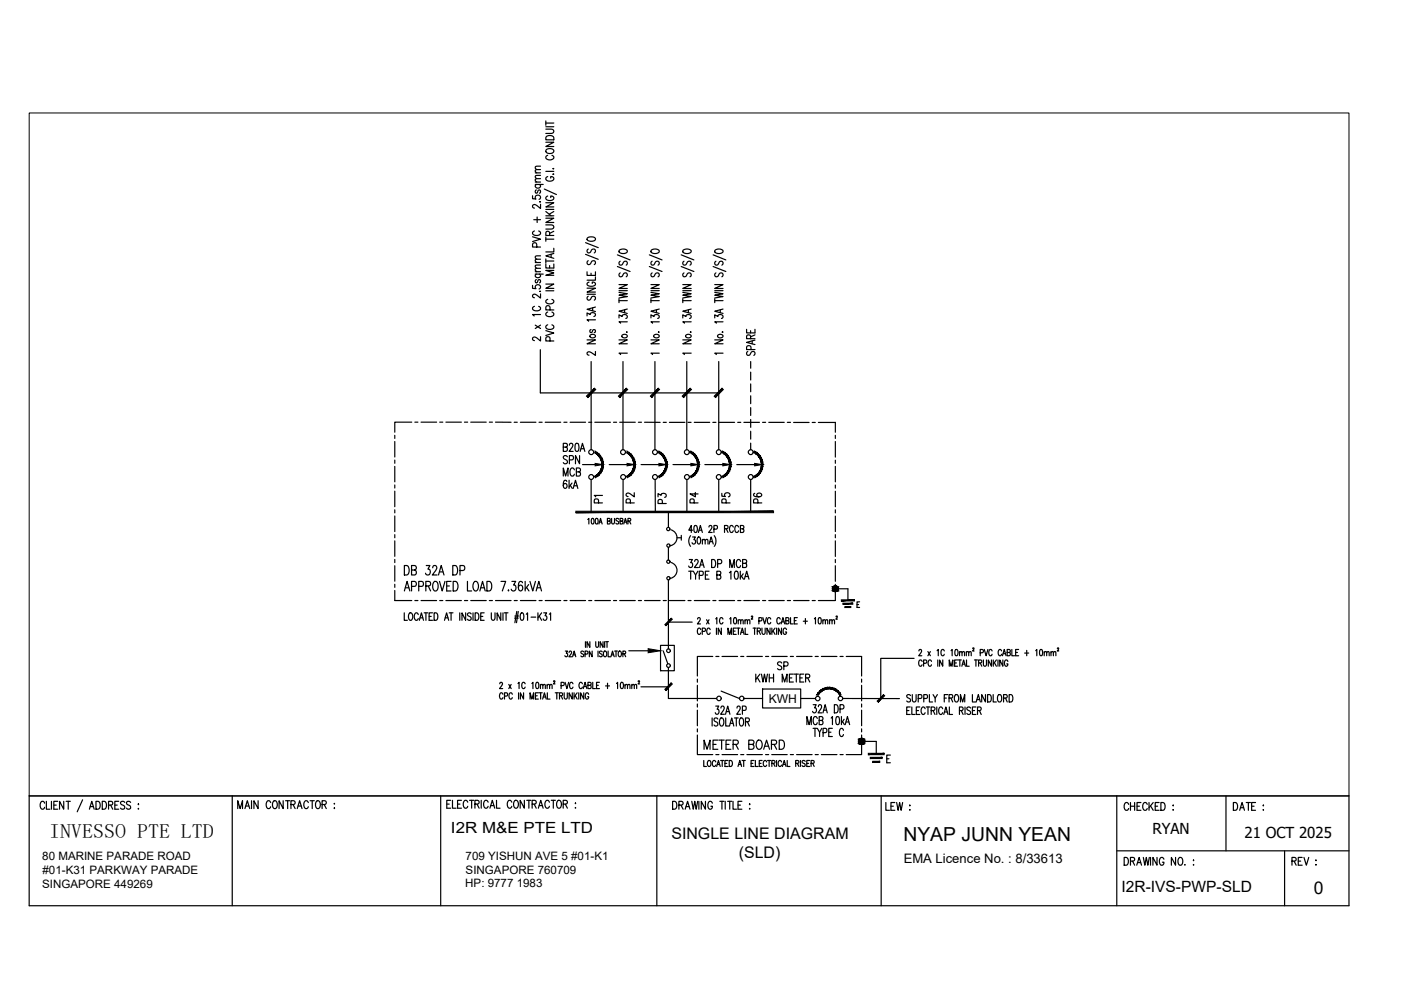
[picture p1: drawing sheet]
<svg xmlns="http://www.w3.org/2000/svg" width="297mm" height="210mm" viewBox="0 0 297 210" stroke-linecap="round" stroke-linejoin="round" font-family="sans-serif">
<defs><g id="words">
<g font-size="4.9">
<text x="124.9" y="108">P1</text>
<text x="135.5" y="108" transform="rotate(-90 135.5 108)">P2</text>
<text x="142.2" y="108" transform="rotate(-90 142.2 108)">P3</text>
<text x="148.9" y="108" transform="rotate(-90 148.9 108)">P4</text>
<text x="155.6" y="108" transform="rotate(-90 155.6 108)">P5</text>
<text x="162.3" y="108" transform="rotate(-90 162.3 108)">P6</text>
</g>
<text font-size="4.2" x="10.4" y="177.7">INVESSO PTE LTD</text>
<text font-size="4.1" x="191.5" y="178.3">NYAP JUNN YEAN</text>
<text font-size="3.7" x="278.6" y="189.6">0</text>
<g font-size="3.4">
<text x="142.4" y="177.9">SINGLE LINE DIAGRAM</text>
<text x="156.6" y="181.9">(SLD)</text>
</g>
<g font-size="3.3">
<text x="95.6" y="176.5">I2R M&amp;E PTE LTD</text>
<text x="237.8" y="189.1">I2R-IVS-PWP-SLD</text>
</g>
<g font-size="3.2">
<text x="244.4" y="176.8">RYAN</text>
<text x="263.9" y="177.7">21 OCT 2025</text>
</g>
<text font-size="2.8" x="191.6" y="182.9">EMA Licence No. : 8/33613</text>
<text font-size="2.6" x="163" y="149">KWH</text>
<g font-size="2.5">
<text x="9" y="182.3">80 MARINE PARADE ROAD</text>
<text x="9" y="185.2">#01-K31 PARKWAY PARADE</text>
<text x="98.7" y="182.3">709 YISHUN AVE 5 #01-K1</text>
<text x="98.7" y="185.2">SINGAPORE 760709</text>
<text x="8.9" y="188.2">SINGAPORE 449269</text>
<text x="98.6" y="188.2">HP: 9777 1983</text>
</g>
</g></defs>
<!-- layer: E-SLD-FRAME -->
<g fill="none" stroke="#000" stroke-width=".25">
<path d="M83.7 92.3v.7M83.7 93.6v3.3M83.7 97.6v.6M83.7 98.9v3.3M87.3 89.5h-3.6v2.1M88 89.5h.6M89.3 89.5h3.3M93.2 89.5h.7M94.5 89.5h3.3M98.5 89.5h.7M99.8 89.5h3.3M103.7 89.5h.7"/>
<path d="M105.1 89.5h3.3M109 89.5h.7M110.3 89.5h3.3M114.3 89.5h.6M115.6 89.5h3.3M119.6 89.5h.6M120.9 89.5h3.2M124.8 89.5h.7M126.1 89.5h3.3M130.1 89.5h.6M131.4 89.5h3.3M135.3 89.5h.7"/>
<path d="M136.7 89.5h3.3M140.6 89.5h.7M141.9 89.5h3.3M145.9 89.5h.6M147.2 89.5h3.3M151.1 89.5h.7M152.4 89.5h3.4M156.4 89.5h.7M157.7 89.5h3.3M161.7 89.5h.6M163 89.5h3.3M166.9 89.5h.7"/>
<path d="M168.3 89.6h3.2M172.2 89.6h.7M173.5 89.6h3.6M177.1 89.5v2.1M177.1 92.3v.7M177.1 93.6v3.3M177.1 97.6v.6M177.1 98.9v3.3M83.7 102.8v.7M83.7 104.1v3.3M83.7 108.1v.6M83.7 109.4v3.3"/>
<path d="M83.7 113.4v.6M83.7 114.7v3.3M83.7 118.6v.7M83.7 119.9v3.3M177.1 102.8v.7M177.1 104.2v3.2M177.1 108.1v.6M177.1 109.4v3.3M177.1 113.4v.6M177.1 114.7v3.3M177.1 118.6v.7M177.1 119.9v3.3"/>
<path d="M83.7 125.2v2.1h3.6M83.7 123.9v.6M88 127.3h.6M89.3 127.3h3.3M93.2 127.3h.7M94.5 127.3h3.3M98.5 127.3h.7M99.8 127.3h3.3M103.7 127.3h.7M105.1 127.3h3.3M109 127.3h.7M110.3 127.3h3.3"/>
<path d="M114.3 127.3h.6M115.6 127.3h3.3M119.6 127.3h.6M120.9 127.3h3.2M124.8 127.3h.7M126.1 127.3h3.3M130.1 127.3h.6M131.4 127.3h3.3M135.3 127.3h.7M136.7 127.3h3.3M140.6 127.3h.7M141.9 127.3h3.3"/>
<path d="M145.9 127.3h.6M147.2 127.3h3.3M151.1 139.2h-3.2v4.1M151.1 127.3h.7M151.8 139.2h.6M152.4 127.3h3.4M153.1 139.2h3.3M156.4 127.3h.7M157 139.2h.7M157.7 127.3h3.3M158.4 139.2h3.2M161.7 127.3h.6"/>
<path d="M162.3 139.2h.7M163 127.3h3.3M163.6 139.2h3.3M166.9 127.3h.7M167.6 139.2h.6M168.3 127.3h3.2M168.9 139.2h3.3M172.2 127.3h.7M172.8 139.2h.7M174.1 139.2h3.3M177.1 125.2v2.1h-3.6M177.1 123.9v.7"/>
<path d="M178.1 139.2h.7M179.4 139.2h3.3v4.1M147.9 155.8v4.2h3.2M147.9 144v.6M147.9 145.3v3.3M147.9 149.3v.6M147.9 150.6v3.3M147.9 154.5v.7M151.8 160h.6M153.1 160h3.3M157 160h.7M158.4 160h3.2"/>
<path d="M162.3 160h.7M163.6 160h3.3M167.6 160h.6M168.9 160h3.3M172.8 160h.7M174.1 160h3.3M178.1 160h.7M182.7 155.8v4.2h-3.3M182.7 144v.6M182.7 145.3v3.3M182.7 149.3v.6M182.7 150.6v3.3"/>
<path d="M182.7 154.5v.7"/>
</g>
<!-- layer: E-SLD-LEGENDF -->
<g fill="none" stroke="#000" stroke-width=".25">
<path d="M177.1 124.8h2.7v2.5M182.7 157.2h3.1v2.7"/>
<circle cx="177.1" cy="124.8" r=".6"/>
<circle cx="182.7" cy="157.2" r=".67"/>
</g>
<g fill="#000" stroke="#000" stroke-width=".21">
<path d="M177 125.4h.3zM177 124.2h.2zM182.5 157.9h.3zM182.6 156.6h.1z"/>
<path d="M126.1 101h.5l-.4 .3zM126.1 101h.5l-.1-.2zM126.5 100.8l.5-.1-.4 .3zM126.5 100.8l.5-.1-.2-.2zM126.8 100.5l.5-.2-.3 .4zM127.1 100.2l-.3 .3 .5-.2zM127.1 100.2l.5-.3-.3 .4zM127.3 99.8l-.2 .4 .5-.3zM127.3 99.8l.5-.3-.2 .4zM127.5 99.4l-.2 .4 .5-.3zM127.5 99.4l.4-.4-.1 .5zM127.6 98.9l-.1 .5 .4-.4zM127.9 98.5v.5l-.3-.1zM127.6 98.5v.4l.3-.4zM127.9 98v.5h-.3zM127.6 98.1v.4l.3-.5zM127.8 97.6l.1 .4-.3 .1zM127.5 97.7l.1 .4 .2-.5zM127.6 97.1l.2 .5-.3 .1zM127.3 97.2l.2 .5 .1-.6zM127.3 96.7l.3 .4-.3 .1zM127.1 96.9l.2 .3v-.5zM127 96.3l.3 .4-.2 .2zM127 96.3l-.2 .2 .3 .4zM126.6 96l.4 .3-.2 .2zM126.6 96l-.1 .2 .3 .3zM126.2 95.7l.4 .3-.1 .2zM126.2 95.7l-.1 .3 .4 .2z"/>
<path d="M132.8 101h.6l-.4 .3zM132.8 101h.6l-.2-.2zM133.2 100.8l.6-.1-.4 .3zM133.2 100.8l.6-.1-.3-.2zM133.5 100.5l.6-.2-.3 .4zM133.8 100.2l-.3 .3 .6-.2zM133.8 100.2l.6-.3-.3 .4zM134.1 99.8l-.3 .4 .6-.3zM134.1 99.8l.4-.3-.1 .4zM134.2 99.4l-.1 .4 .4-.3zM134.2 99.4l.4-.4-.1 .5zM134.3 98.9l-.1 .5 .4-.4zM134.7 98.5l-.1 .5-.3-.1zM134.4 98.5l-.1 .4 .4-.4zM134.6 98l.1 .5h-.3zM134.3 98.1l.1 .4 .2-.5zM134.5 97.6l.1 .4-.3 .1zM134.2 97.7l.1 .4 .2-.5zM134.4 97.1l.1 .5-.3 .1zM134.1 97.2l.1 .5 .2-.6zM134.1 96.7l.3 .4-.3 .1zM133.8 96.9l.3 .3v-.5zM133.8 96.3l.3 .4-.3 .2zM133.5 96.5l.3 .4v-.6zM133.4 96l.4 .3-.3 .2zM133.4 96l-.2 .2 .3 .3zM133 95.7l.4 .3-.2 .2zM133 95.7l-.2 .3 .4 .2z"/>
<path d="M139.6 101h.6l-.5 .3zM139.6 101h.6l-.2-.2zM140 100.8l.5-.1-.3 .3zM140 100.8l.5-.1-.2-.2zM140.3 100.5l.6-.2-.4 .4zM140.6 100.2l-.3 .3 .6-.2zM140.6 100.2l.5-.3-.2 .4zM140.8 99.8l-.2 .4 .5-.3zM140.8 99.8l.5-.3-.2 .4zM141 99.4l-.2 .4 .5-.3zM141 99.4l.4-.4-.1 .5zM141.1 98.9l-.1 .5 .4-.4zM141.4 98.5v.5l-.3-.1zM141.1 98.5v.4l.3-.4zM141.4 98v.5h-.3zM141.1 98.1v.4l.3-.5zM141.3 97.6l.1 .4-.3 .1zM141 97.7l.1 .4 .2-.5zM141.1 97.1l.2 .5-.3 .1zM140.8 97.2l.2 .5 .1-.6zM140.9 96.7l.2 .4-.3 .1zM140.6 96.9l.2 .3 .1-.5zM140.5 96.3l.4 .4-.3 .2zM140.5 96.3l-.2 .2 .3 .4zM140.2 96l.3 .3-.2 .2zM140.2 96l-.2 .2 .3 .3zM139.7 95.7l.5 .3-.2 .2zM139.7 95.7l-.1 .3 .4 .2z"/>
<path d="M146.4 101h.5l-.4 .3zM146.4 101h.5l-.1-.2zM146.8 100.8l.5-.1-.4 .3zM146.8 100.8l.5-.1-.2-.2zM147.1 100.5l.5-.2-.3 .4zM147.4 100.2l-.3 .3 .5-.2zM147.4 100.2l.5-.3-.3 .4zM147.6 99.8l-.2 .4 .5-.3zM147.6 99.8l.5-.3-.2 .4zM147.8 99.4l-.2 .4 .5-.3zM147.8 99.4l.4-.4-.1 .5zM147.9 98.9l-.1 .5 .4-.4zM148.2 98.5v.5l-.3-.1zM147.9 98.5v.4l.3-.4zM148.2 98v.5h-.3zM147.9 98.1v.4l.3-.5zM148.1 97.6l.1 .4-.3 .1zM147.8 97.7l.1 .4 .2-.5zM147.9 97.1l.2 .5-.3 .1zM147.6 97.2l.2 .5 .1-.6zM147.6 96.7l.3 .4-.3 .1zM147.4 96.9l.2 .3v-.5zM147.3 96.3l.3 .4-.2 .2zM147.3 96.3l-.2 .2 .3 .4zM146.9 96l.4 .3-.2 .2zM146.9 96l-.1 .2 .3 .3zM146.5 95.7l.4 .3-.1 .2zM146.5 95.7l-.1 .3 .4 .2z"/>
<path d="M153.1 101h.6l-.4 .3zM153.1 101h.6l-.2-.2zM153.5 100.8l.6-.1-.4 .3zM153.5 100.8l.6-.1-.3-.2zM153.8 100.5l.6-.2-.3 .4zM154.1 100.2l-.3 .3 .6-.2zM154.1 100.2l.6-.3-.3 .4zM154.4 99.8l-.3 .4 .6-.3zM154.4 99.8l.4-.3-.1 .4zM154.5 99.4l-.1 .4 .4-.3zM154.5 99.4l.4-.4-.1 .5zM154.6 98.9l-.1 .5 .4-.4zM155 98.5l-.1 .5-.3-.1zM154.7 98.5l-.1 .4 .4-.4zM154.9 98l.1 .5h-.3zM154.6 98.1l.1 .4 .2-.5zM154.8 97.6l.1 .4-.3 .1zM154.5 97.7l.1 .4 .2-.5zM154.7 97.1l.1 .5-.3 .1zM154.4 97.2l.1 .5 .2-.6zM154.4 96.7l.3 .4-.3 .1zM154.1 96.9l.3 .3v-.5zM154.1 96.3l.3 .4-.3 .2zM154.1 96.3l-.3 .2 .3 .4zM153.7 96l.4 .3-.3 .2zM153.7 96l-.2 .2 .3 .3zM153.3 95.7l.4 .3-.2 .2zM153.3 95.7l-.2 .3 .4 .2z"/>
<path d="M159.9 101h.6l-.5 .3zM159.9 101h.6l-.2-.2zM160.3 100.8l.5-.1-.3 .3zM160.3 100.8l.5-.1-.2-.2zM160.6 100.5l.5-.2-.3 .4zM160.9 100.2l-.3 .3 .5-.2zM160.9 100.2l.5-.3-.3 .4zM161.1 99.8l-.2 .4 .5-.3zM161.1 99.8l.5-.3-.2 .4zM161.3 99.4l-.2 .4 .5-.3zM161.3 99.4l.4-.4-.1 .5zM161.4 98.9l-.1 .5 .4-.4zM161.7 98.5v.5l-.3-.1zM161.4 98.5v.4l.3-.4zM161.7 98v.5h-.3zM161.4 98.1v.4l.3-.5zM161.6 97.6l.1 .4-.3 .1zM161.3 97.7l.1 .4 .2-.5zM161.4 97.1l.2 .5-.3 .1zM161.1 97.2l.2 .5 .1-.6zM161.1 96.7l.3 .4-.3 .1zM160.9 96.9l.2 .3v-.5zM160.8 96.3l.3 .4-.2 .2zM160.8 96.3l-.2 .2 .3 .4zM160.5 96l.3 .3-.2 .2zM160.5 96l-.2 .2 .3 .3zM160 95.7l.5 .3-.2 .2zM160 95.7l-.1 .3 .4 .2z"/>
<path d="M177 125.4h.2zM177 125.4h.2z"/>
<path d="M177 124.2h.3zM177 124.2h.3z"/>
<path d="M177 124.2l.3 .1zM176.9 124.3h.4z"/>
<path d="M176.9 124.3h.5zM176.9 124.3h.5z"/>
<path d="M176.9 125.4h.4zM176.9 125.4h.4z"/>
<path d="M176.9 124.3h.5zM176.8 124.3h.6z"/>
<path d="M176.9 125.4h.5zM176.9 125.4h.4z"/>
<path d="M176.8 124.3h.7zM176.8 124.3h.7z"/>
<path d="M176.8 125.4h.6zM176.8 125.4h.6z"/>
<path d="M176.8 124.3l.7 .1zM176.7 124.4h.8z"/>
<path d="M176.8 125.3h.7zM176.8 125.3l.6 .1z"/>
<path d="M176.7 124.4h.9zM176.7 124.4h.9z"/>
<path d="M176.7 125.3h.8zM176.7 125.3h.8z"/>
<path d="M176.7 124.4l.9 .1zM176.7 124.4l.9 .1z"/>
<path d="M176.7 125.3h.9zM176.7 125.3h.8z"/>
<path d="M176.6 124.5h1zM176.6 124.5h1z"/>
<path d="M176.6 125.2h1zM176.6 125.2l1 .1z"/>
<path d="M176.6 124.5l1.1 .1zM176.6 124.6h1.1z"/>
<path d="M176.6 125.2h1zM176.6 125.2h1z"/>
<path d="M176.6 124.6h1.1zM176.6 124.6h1.1z"/>
<path d="M176.6 125.1h1.1zM176.6 125.1l1 .1z"/>
<path d="M176.5 124.6l1.2 .1zM176.5 124.6l1.2 .1z"/>
<path d="M176.5 125.1h1.2zM176.5 125.1h1.2z"/>
<path d="M176.5 124.7h1.2zM176.5 124.7h1.2z"/>
<path d="M176.5 124.7l1.2 .1zM176.5 124.7l1.2 .1z"/>
<path d="M176.5 125h1.2zM176.5 125h1.2z"/>
<path d="M176.5 125h1.2zM176.5 125l1.2 .1z"/>
<path d="M176.5 124.8h1.2zM176.5 124.8h1.2z"/>
<path d="M176.5 124.8l1.2 .1zM176.5 124.8l1.2 .1z"/>
<path d="M176.5 124.9h1.2zM176.5 124.9l1.2 .1z"/>
<path d="M178.4 127.2v.2l2.8-.2zM178.4 127.4l2.8-.2v.2z"/>
<path d="M178.7 127.9v.2l2.1-.2zM178.7 128.1l2.1-.2v.2z"/>
<path d="M179.1 128.6v.2l1.3-.2zM179.1 128.8l1.3-.2v.2z"/>
<path d="M178.1 146.9l.2 .4-.2 .1zM177.8 147.1l.3 .3v-.5zM177.7 146.5l.4 .4-.3 .2zM177.5 146.7l.3 .4-.1-.6zM177.4 146.2l.3 .3-.2 .2zM177.4 146.2l-.2 .3 .3 .2zM176.9 146l.5 .2-.2 .3zM176.9 146l-.1 .3 .4 .2zM176.5 145.8l.4 .2-.1 .3zM176.5 145.8l-.1 .3 .4 .2zM176 145.7l.5 .1-.1 .3zM176 145.7v.3l.4 .1zM175.5 145.7h.5v.3zM175.5 145.7v.3h.5zM175.1 145.8l.4-.1v.3zM175.1 145.8v.3l.4-.1zM174.6 146l.5-.2v.3zM174.6 146l.1 .3 .4-.2zM174.2 146.2l.4-.2 .1 .3zM174.2 146.2l.1 .3 .4-.2zM173.8 146.5l.4-.3 .1 .3zM173.8 146.5l.2 .2 .3-.2zM173.8 146.5l.2 .2-.5 .2zM173.5 146.9l.2 .2 .3-.4zM173.5 146.9l.2 .2-.5 .2zM173.2 147.3l.3 .1 .2-.3z"/>
<path d="M182.5 157.9h.2zM182.6 157.9h.1z"/>
<path d="M182.6 156.6h.2zM182.5 156.6h.3z"/>
<path d="M182.5 156.6h.4zM182.5 156.6h.4z"/>
<path d="M182.5 156.6h.5zM182.4 156.6h.6z"/>
<path d="M182.5 157.8h.4zM182.5 157.8l.3 .1z"/>
<path d="M182.4 156.6h.6zM182.3 156.6h.7z"/>
<path d="M182.4 157.8h.6zM182.4 157.8h.5z"/>
<path d="M182.3 156.6l.8 .1zM182.3 156.6l.8 .1z"/>
<path d="M182.3 157.8h.7zM182.3 157.8h.7z"/>
<path d="M182.3 156.7h.8zM182.3 156.7h.8z"/>
<path d="M182.3 157.7h.8zM182.3 157.7l.7 .1z"/>
<path d="M182.3 156.7l.8 .1zM182.3 156.7l.8 .1z"/>
<path d="M182.3 157.7h.8zM182.3 157.7h.8z"/>
<path d="M182.2 156.8h1zM182.2 156.8h1z"/>
<path d="M182.2 157.7h.9zM182.2 157.7h.9z"/>
<path d="M182.2 156.8l1 .1zM182.2 156.8l1 .1z"/>
<path d="M182.2 157.6h1zM182.2 157.6l.9 .1z"/>
<path d="M182.1 156.9h1.1zM182.1 156.9h1.1z"/>
<path d="M182.1 157.6h1.1zM182.1 157.6h1.1z"/>
<path d="M182.1 156.9l1.2 .1zM182.1 156.9l1.2 .1z"/>
<path d="M182.1 157.5h1.1zM182.1 157.5l1.1 .1z"/>
<path d="M182.1 157h1.2zM182.1 157h1.2z"/>
<path d="M182.1 157.5h1.2zM182.1 157.5h1.1z"/>
<path d="M182 157l1.3 .1zM182 157l1.3 .1z"/>
<path d="M182 157.1h1.3zM182 157.1h1.3z"/>
<path d="M182 157.3l1.3 .1zM182 157.3l1.3 .1z"/>
<path d="M182 157.4h1.3zM182 157.4l1.3 .1z"/>
<path d="M182 157.1l1.3 .1zM182 157.1l1.3 .1z"/>
<path d="M182 157.2l1.3 .1zM182 157.2l1.3 .1z"/>
<path d="M182 157.3h1.3zM182 157.3h1.3z"/>
<path d="M184.1 159.7v.3l3.4-.3zM184.1 160l3.4-.3v.3z"/>
<path d="M184.5 160.6v.2l2.5-.2zM184.5 160.8l2.5-.2v.2z"/>
<path d="M185 161.4v.3l1.5-.3zM185 161.7l1.5-.3v.3z"/>
</g>
<!-- layer: SLD-TXT -->
<g fill="none" stroke="#000" stroke-width=".25">
<path d="M113.5 39.1h1.7M113.5 38.6h1.1M113.5 36.7h1.1M113.7 39.1a.39 .39 0 0 0-.2 .4 .39 .39 0 0 0 .2 .3h.7a.39 .39 0 0 0 .2-.3 .39 .39 0 0 0-.2-.4M114.6 37.9h-1l-.1 .4 .3 .3M114.6 37.2h-1l-.1 .4 .3 .3M114.6 36h-1l-.1 .3 .3 .4M114.6 35.2l-1 .1-.1 .3 .3 .4M115.7 27.4h1.2a.46 .46 0 0 1 .5 .4 .46 .46 0 0 1-.5 .5h-1.2M115.7 25.6v1M115.7 36.3h1.7M115.7 26.9h1.7"/>
<path d="M115.7 26.1h1.7M115.7 30.2h1.7l-1.7 .9h1.7M115.8 31.8a1.14 1.14 0 0 1 1.6 .1 .87 .87 0 0 1-.8 .7 .87 .87 0 0 1-.9-.7zM115.8 29a1.07 1.07 0 0 1 1.6 .2v.4h-1.7zM116.1 37.4a.5 .5 0 0 0-.4 .6 .5 .5 0 0 0 .7 .4h.4a.51 .51 0 0 0 .6-.5 .51 .51 0 0 0-.6-.5v.4M116.1 32.9a.5 .5 0 0 0-.4 .6 .5 .5 0 0 0 .7 .4h.4a.5 .5 0 0 0 .6-.3 .5 .5 0 0 0-.4-.7M117.2 36.9h.2zM117.2 35.8h.2zM112.9 50.2l1.7 .5-1.7 .5M112.9 41.5v.6l.8 .1a.51 .51 0 0 1 0-.7 .51 .51 0 0 1 .7 0 .51 .51 0 0 1 .1 .7l-.2 .1M113.2 46.6h1.4M113.3 49a.49 .49 0 0 0-.4 .6 .49 .49 0 0 0 .7 .3h.4a.49 .49 0 0 0 .6-.3 .49 .49 0 0 0-.4-.6"/>
<path d="M113.5 58.1h1.7M113.5 57.6h1.1M113.5 55.7h1.1M113.7 59.3a.37 .37 0 0 0-.2 .3 .37 .37 0 0 0 .2 .4l.3-.2 .1-.5h.3a.37 .37 0 0 1 .2 .3 .37 .37 0 0 1-.2 .4M113.7 58.1a.37 .37 0 0 0-.2 .4 .37 .37 0 0 0 .2 .3l.4 .1a.46 .46 0 0 0 .5-.5l-.2-.3M113.7 40.3a.37 .37 0 0 0-.2 .3 .37 .37 0 0 0 .2 .4l.3-.2 .1-.5h.3a.37 .37 0 0 1 .2 .3 .37 .37 0 0 1-.2 .4M113.8 52.4v-.6a.46 .46 0 0 0-.4-.3 .46 .46 0 0 0-.5 .3v.6h1.7M113.9 46v1.2M114.5 42.7v.2zM114.6 43.3v.9l-1.2-.8-.5 .2 .1 .4 .3 .1M114.6 56.9l-1 .1-.1 .3 .3 .3M114.6 56.2l-1 .1-.1 .3 .3 .3"/>
<path d="M114.6 55h-1l-.1 .3 .3 .4M114.6 54.2l-1 .1-.1 .3 .3 .4M115.4 40.1l2.6 1.1M115.7 47.7h1.2a.45 .45 0 0 1 .5 .4 .45 .45 0 0 1-.5 .5h-1.2M115.7 55.3h1.7M115.7 50.3v.9M115.7 54.9v.9M115.7 50.7h1.7M115.7 45.8h1.7M115.7 44.8l1.1 1M115.7 44.4h1.7M115.7 56v.8h1.7v-.8"/>
<path d="M115.7 46.3h1.7l-1.7 .9h1.7M115.7 43h1.7l-1.7 .9h1.7M116.1 41.6a.49 .49 0 0 0-.4 .6 .49 .49 0 0 0 .7 .3h.4a.5 .5 0 0 0 .6-.5 .5 .5 0 0 0-.6-.4v.3M116.5 49.9l-.1-.7-.5-.1-.2 .8h1.7M116.5 56.3v.5M116.8 53.9v.7M117.4 52.6v.8h-1.7M117.4 44.8l-1 .6M117.4 57.3h-1.7l1.7 .6-1.7 .5h1.7M117.4 53.7l-1.7 .5 1.7 .6M117.4 49l-.9 .5M124.1 53.9l2.7 1.1"/>
<path d="M124.1 51.4l2.7 1.1M124.5 57.6v.8h1.7v-.8M124.6 50.5a1.33 1.33 0 0 1 1.6 .1 1.01 1.01 0 0 1-1.6 .3zM124.7 55.3a.42 .42 0 0 0-.2 .7 .42 .42 0 0 0 .7-.1l.2-.4a.45 .45 0 0 1 .7-.1 .45 .45 0 0 1-.1 .7M124.7 52.8a.42 .42 0 0 0-.2 .7 .42 .42 0 0 0 .7-.1l.2-.4a.45 .45 0 0 1 .7-.1 .45 .45 0 0 1-.1 .7M124.9 59.8l-.4 .3a1.01 1.01 0 0 0 1.7 .4v-.4l-.2-.2-.4-.1v.3M125.3 57.9v.5M126.2 58.7v.7h-1.7M130.9 56.5l2.7 1.1M130.9 54l2.7 1.1M131.3 53a1.26 1.26 0 0 1 1.7 .2 .97 .97 0 0 1-1.7 .3zM131.5 57.9a.43 .43 0 0 0-.2 .6 .43 .43 0 0 0 .7 0l.2-.4a.45 .45 0 0 1 .7-.1 .45 .45 0 0 1-.1 .7"/>
<path d="M131.5 55.4a.43 .43 0 0 0-.2 .7 .43 .43 0 0 0 .7-.1l.2-.4a.45 .45 0 0 1 .7-.1 .45 .45 0 0 1-.1 .7M137.7 56.5l2.7 1.1M137.7 54l2.7 1.1M138.1 53a1.27 1.27 0 0 1 1.7 .2 .98 .98 0 0 1-1.7 .3zM138.3 57.9a.41 .41 0 0 0-.3 .5 .41 .41 0 0 0 .6 .2l.3-.5a.45 .45 0 0 1 .8-.1 .45 .45 0 0 1-.2 .7M138.3 55.4a.42 .42 0 0 0-.3 .5 .42 .42 0 0 0 .6 .3l.3-.6a.45 .45 0 0 1 .8-.1 .45 .45 0 0 1-.2 .7M144.4 56.5l2.7 1.1M144.4 54l2.7 1.1M144.9 53a1.3 1.3 0 0 1 1.6 .2 1 1 0 0 1-1.6 .3zM145 57.9a.43 .43 0 0 0-.2 .6 .43 .43 0 0 0 .7 0l.2-.4a.45 .45 0 0 1 .7-.1 .45 .45 0 0 1-.1 .7M145 55.4a.43 .43 0 0 0-.2 .7 .43 .43 0 0 0 .7-.1l.2-.4a.45 .45 0 0 1 .7-.1 .45 .45 0 0 1-.1 .7M151.2 56.5l2.7 1.1"/>
<path d="M151.2 54l2.7 1.1M151.6 53a1.27 1.27 0 0 1 1.7 .2 .98 .98 0 0 1-1.7 .3zM151.8 57.9a.43 .43 0 0 0-.2 .6 .43 .43 0 0 0 .7 0l.2-.4a.44 .44 0 0 1 .7-.1 .44 .44 0 0 1-.2 .7M151.8 55.4a.43 .43 0 0 0-.2 .7 .43 .43 0 0 0 .7-.1l.2-.4a.44 .44 0 0 1 .7-.1 .44 .44 0 0 1-.2 .7M112.9 60.5v.6l.8 .1a.5 .5 0 0 1 0-.7 .5 .5 0 0 1 .7 0 .5 .5 0 0 1-.1 .8M113.3 65a.49 .49 0 0 0-.4 .6 .49 .49 0 0 0 .7 .3h.4a.49 .49 0 0 0 .6-.3 .49 .49 0 0 0-.4-.6M113.5 68.9l1.1 .8M114.5 61.7v.1zM114.6 71.4v.9l-1.2-.8-.5 .2 .1 .4 .3 .1M114.6 62.3v.9l-1.2-.8-.5 .2 .1 .4 .3 .1M114.6 66.7h-1.7l.3 .3M114.6 68.9l-1.1 .8"/>
<path d="M115.7 70.1l1.7 .5-1.7 .5M115.7 61.7h1.7M115.7 60.2h1.7l-1.7 .9h1.7M116.1 68.9a.5 .5 0 0 0-.4 .6 .5 .5 0 0 0 .7 .3h.4a.5 .5 0 0 0 .6-.3 .5 .5 0 0 0-.4-.6M116.1 66.2a.5 .5 0 0 0-.4 .6 .5 .5 0 0 0 .7 .3h.4a.5 .5 0 0 0 .6-.3 .5 .5 0 0 0-.4-.6M116.1 63.5a.49 .49 0 0 0-.4 .6 .49 .49 0 0 0 .7 .3h.4a.49 .49 0 0 0 .6-.3 .49 .49 0 0 0-.4-.6M116.6 72.3l-.1-.8h-.6l-.2 .8h1.7M116.6 65.7l-.1-.7-.2-.2-.4 .1-.2 .8h1.7M124.5 72.1h1.7l-1.7 .8h1.7M124.5 61.1h1.7l-1.7 .8h1.7M124.5 67v-.6l.6 .3a.53 .53 0 0 1 .7-.4 .53 .53 0 0 1 .4 .7l-.3 .1M124.5 62.4h1.7"/>
<path d="M124.7 62.8a.42 .42 0 0 0-.2 .7 .42 .42 0 0 0 .7-.1l.2-.4a.45 .45 0 0 1 .7-.1 .45 .45 0 0 1-.1 .7M125.1 71a.56 .56 0 0 1 .7-.2 .56 .56 0 0 1 .4 .7 .56 .56 0 0 1-.7 .2 .56 .56 0 0 1-.4-.7zM125.3 69.9l-.2 .2v.4h.4l.2-.6h.3l.2 .2v.4h-.2M125.7 65.3v.6M126.2 65.1l-1.7 .5 1.7 .5M126.2 74.5v.8l-1.1-.7a.39 .39 0 0 0-.6 .2 .39 .39 0 0 0 .4 .5M126.2 67.8h-1.7l.3 .3M131.2 67.4v-.6l.7 .3a.51 .51 0 0 1 .7-.4 .51 .51 0 0 1 .2 .8h-.1M131.2 62l1.8 .3-1.8 .3 1.8 .3-1.8 .3M131.2 61.6h1.8M131.2 63.7h1.8M131.2 63.3v.9"/>
<path d="M131.2 72.1h1.8l-1.8 .8h1.8M131.2 60.3h1.8l-1.8 .9h1.8M131.9 71a.55 .55 0 0 1 .7-.2 .55 .55 0 0 1 .3 .7 .55 .55 0 0 1-.7 .2 .55 .55 0 0 1-.3-.7zM132.4 65.7v.6M132.9 70.4v.1zM133 74.9h-1.8l.4 .3M133 68.2h-1.8l.4 .3M133 65.5l-1.8 .5 1.8 .5M138 72.1h1.8l-1.8 .8h1.8M138 60.3h1.8l-1.8 .9h1.8M138 67.4v-.6l.7 .3a.51 .51 0 0 1 .7-.4 .51 .51 0 0 1 .2 .8h-.2M138 62l1.8 .3-1.8 .3 1.8 .3-1.8 .3"/>
<path d="M138 61.6h1.8M138 63.7h1.8M138 63.3v.9M138.7 71a.56 .56 0 0 1 .7-.2 .56 .56 0 0 1 .3 .7 .56 .56 0 0 1-.7 .2 .56 .56 0 0 1-.3-.7zM139.2 65.7v.6M139.6 70.4h.2zM139.8 65.5l-1.8 .5 1.8 .5M139.8 74.9h-1.8l.4 .3M139.8 68.2h-1.8l.4 .3M144.8 67.4v-.6l.6 .3a.51 .51 0 0 1 .7-.4 .51 .51 0 0 1 .3 .8h-.2M144.8 62l1.7 .3-1.7 .3 1.7 .3-1.7 .3M144.8 61.6h1.7"/>
<path d="M144.8 63.7h1.7M144.8 63.3v.9M144.8 72.1h1.7l-1.7 .8h1.7M144.8 60.3h1.7l-1.7 .9h1.7M145.4 71a.56 .56 0 0 1 .7-.2 .56 .56 0 0 1 .4 .7 .56 .56 0 0 1-.7 .2 .56 .56 0 0 1-.4-.7zM146 65.7v.6M146.4 70.4h.1zM146.5 74.9h-1.7l.3 .3M146.5 68.2h-1.7l.3 .3M146.5 65.5l-1.7 .5 1.7 .5M151.5 72.1h1.8l-1.8 .8h1.8M151.5 60.3h1.8l-1.8 .9h1.8"/>
<path d="M151.5 67.4v-.6l.7 .3a.5 .5 0 0 1 .7-.4 .5 .5 0 0 1 .2 .8h-.1M151.5 62l1.8 .3-1.8 .3 1.8 .3-1.8 .3M151.5 61.6h1.8M151.5 63.7h1.8M151.5 63.3v.9M152.2 71a.55 .55 0 0 1 .7-.2 .55 .55 0 0 1 .3 .7 .55 .55 0 0 1-.7 .2 .55 .55 0 0 1-.3-.7zM152.7 65.7v.6M153.1 70.4h.2zM153.3 65.5l-1.8 .5 1.8 .5M153.3 74.9h-1.8l.4 .3M153.3 68.2h-1.8l.4 .3M158.3 69.8v.8h1.8v-.8"/>
<path d="M158.5 74.5a.43 .43 0 0 0-.2 .7 .43 .43 0 0 0 .8-.1l.1-.3a.45 .45 0 0 1 .8-.2 .45 .45 0 0 1-.2 .7M159.1 70.1v.5M159.1 71.8v-.7h-.7l-.1 .7h1.8M159.2 74.1l-.1-.7-.2-.1-.5 .1-.1 .7h1.8M159.5 72.3v.6M160.1 71l-1 .4M160.1 72.1l-1.8 .5 1.8 .5M119.4 94.8l.8-.1 .1-.2-.1-.4-.8-.1v1.7h.6l.2-.2 .1-.4-.3-.3M120.3 96.9a.45 .45 0 0 0-.5-.3 .45 .45 0 0 0-.4 .4l.2 .3 .6 .3a.45 .45 0 0 1-.1 .7 .45 .45 0 0 1-.7-.2M120.7 94.4l.1-.3a.4 .4 0 0 1 .6 0 .4 .4 0 0 1 0 .6l-.7 1h.8M120.7 97.5l.8-.1 .1-.2-.1-.5-.8-.1v1.7M121.8 99.6a.49 .49 0 0 0-.6-.4 .49 .49 0 0 0-.4 .7v.4a.49 .49 0 0 0 .4 .6 .49 .49 0 0 0 .6-.4"/>
<path d="M122.1 94.1l.3-.1a1.19 1.19 0 0 1 0 1.7h-.1a1.4 1.4 0 0 1-.2-1.6zM122.9 96.6v1.7l-.9-1.7v1.7M123 95.7l.5-1.7 .5 1.7M123.2 95.1h.6M85.7 119.9h.5a1.22 1.22 0 0 1 0 2h-.5zM90.4 119.9h.8l-.5 .8a.58 .58 0 0 1 .5 .8 .58 .58 0 0 1-1 0M96 119.9h.5a1.22 1.22 0 0 1 0 2h-.5zM119.4 100.9v-1.7l.5 1.7 .5-1.7v1.7M120.2 102.1l-.4-.3a1.08 1.08 0 0 0 .1 1.8 .51 .51 0 0 0 .3-.7 .51 .51 0 0 0-.6-.3l-.2 .4M120.7 101.8v1.8M120.9 102.9l.4 .7M121.3 102.4l-.6 .8"/>
<path d="M121.5 103.6l.5-1.8 .5 1.8M121.7 103h.6M122.2 100h.7l.2-.3-.2-.4-.7-.1v1.7l.8-.1 .1-.4-.3-.4M124.6 110.1l.2-.2v1.2M125.5 110l.1-.1a.68 .68 0 0 1 0 1.2l-.2-.5zM126.3 110h.4l.1 .1v.8l-.2 .2-.4-.2zM127 111.1l.3-1.2 .4 1.2M127.1 110.7h.4M128.8 110.5l.5-.1v-.4l-.5-.1v1.2l.5-.1 .1-.3-.2-.2M129.7 109.9v.9l.2 .3h.2l.2-.3v-.9M131.2 110.1l-.2-.2-.4 .2v.2l.4 .2a.32 .32 0 0 1 .1 .5 .32 .32 0 0 1-.5-.1M131.5 110.5l.5-.1v-.4l-.5-.1v1.2l.5-.1 .1-.3-.2-.2"/>
<path d="M132.3 111.1l.3-1.2 .3 1.2M132.4 110.7h.4M133.1 110.5l.6-.1v-.4l-.6-.1v1.2M133.4 110.5l.3 .6M146.1 118.6h.7l-.4 .7a.48 .48 0 0 1 .5 .7 .48 .48 0 0 1-.9 0M146.4 113.6a1.85 1.85 0 0 0 0 2.2M146.8 113.8h.6l-.3 .6a.43 .43 0 0 1 .4 .7 .43 .43 0 0 1-.8 0M146.8 112.4h-.8l.6-1v1.5M147.3 111.5h.4l.2 .5-.2 .8-.3 .1a1.18 1.18 0 0 1-.1-1.4zM147.3 119v-.2a.39 .39 0 0 1 .6-.1 .39 .39 0 0 1 .1 .6l-.8 1h.9M148 113.9l.1-.1a.85 .85 0 0 1 0 1.6l-.3-.7zM148.1 112.9l.4-1.5 .4 1.5"/>
<path d="M148.2 112.4h.6M148.5 119.8h.6M148.9 114.6l.3-.2h.2l.1 1M148.9 114.4v1M149.5 114.6l.3-.2h.2l.1 1M150.3 111.8l.1-.3 .3-.1 .2 .4-.7 1.1h.8M150.4 115.4l.4-1.6 .4 1.6M150.5 114.8h.6M150.9 118.6a.92 .92 0 0 1 .9 .6 .92 .92 0 0 1-.3 1.1h-.6zM151.4 112.2l.7-.2-.1-.5-.6-.1v1.5M151.4 113.6a1.94 1.94 0 0 1 0 2.2M152.2 119.5l.7-.1 .1-.2-.1-.5-.7-.1v1.7"/>
<path d="M153.6 112.1l.6-.1 .1-.5-.7-.1v1.5M154 112.1l.4 .8M155.5 111.8l-.3-.4a.77 .77 0 0 0-.5 .8 .77 .77 0 0 0 .5 .7l.3-.4M156.6 111.8l-.3-.4a.77 .77 0 0 0-.5 .8 .77 .77 0 0 0 .5 .7l.3-.4M157 112.1l.6-.1v-.5l-.6-.1v1.5l.6-.1 .1-.4-.3-.3M157 119a.48 .48 0 0 0-.6-.4 .48 .48 0 0 0-.3 .7v.4a.47 .47 0 0 0 .3 .6 .47 .47 0 0 0 .6-.4M157.4 119.4h.8l.1-.3-.1-.4-.8-.1v1.7l.8-.1 .1-.4-.3-.4M85.7 129.9v1.6h.7M85.7 125.3l.6-2 .6 2M85.9 124.6h.8M86.8 130l.1-.1a.83 .83 0 0 1 .6 .8 .83 .83 0 0 1-.6 .8 1.09 1.09 0 0 1-.1-1.5zM87.3 124.3h.6a.55 .55 0 0 0 .4-.5 .55 .55 0 0 0-.4-.5h-.6v2"/>
<path d="M87.3 120.9l.8-.1 .2-.3-.2-.5-.8-.1v2h.6a.55 .55 0 0 0 .4-.5 .55 .55 0 0 0-.4-.5M88.7 130.3a.44 .44 0 0 0-.6-.4 .44 .44 0 0 0-.3 .6v.4a.44 .44 0 0 0 .3 .6 .44 .44 0 0 0 .6-.4M88.8 124.3h.6a.56 .56 0 0 0 .4-.5 .56 .56 0 0 0-.4-.5h-.6v2M88.9 131.5l.5-1.6 .4 1.6M89.1 131h.5M89.9 129.9h.8M90.3 124.2l.9-.1 .1-.2-.1-.4-.3-.2h-.6v2M90.3 129.9v1.6M90.8 124.2l.5 1.1M91 130.7h.4M91.7 129.9h-.7v1.6h.7M91.7 120.4l.3-.5 .5 .1 .1 .3-.2 .7-.7 .9h1"/>
<path d="M92 123.4l.2-.1a.88 .88 0 0 1 .7 1.2 .6 .6 0 0 1-.6 .8 .6 .6 0 0 1-.6-.8l.1-.7zM92 129.9a.85 .85 0 0 1 .9 .6 .85 .85 0 0 1-.3 .9l-.6 .1zM93 121.9l.5-2 .6 2M93.2 123.3l.6 2 .5-2M93.2 121.3h.7M94.2 131.5l.5-1.6 .4 1.6M94.4 131h.6M94.7 124.2h.6M95.2 129.9h.8M95.6 123.3h-.9v2h.9M95.6 129.9v1.6M96.1 123.3h.5a1.24 1.24 0 0 1 0 2h-.5z"/>
<path d="M97.5 129.9v1.6M97.5 121h.7l.3-.2v-.5l-.1-.3-.9-.1v2M98.7 129.9v1.6l-.8-1.6v1.6M99.1 123.3v2h.9M99.9 130.2a.39 .39 0 0 0-.6-.3 .39 .39 0 0 0-.1 .6l.5 .3a.42 .42 0 0 1 .1 .6 .42 .42 0 0 1-.7-.1M100.3 129.9v1.6M100.6 123.4l.1-.1a.97 .97 0 0 1 .7 1.5 .5 .5 0 0 1-.5 .5 .5 .5 0 0 1-.5-.5l-.1-.7zM100.7 129.9a.85 .85 0 0 1 .9 .6 .85 .85 0 0 1-.3 .9l-.6 .1zM101.7 125.3l.6-2 .6 2M101.9 130.7h.5M101.9 124.6h.8M102.6 129.9h-.7v1.6h.7"/>
<path d="M103.2 123.3h.5a1.24 1.24 0 0 1 0 2h-.5zM104.2 129.9v1.2l.3 .4 .4-.2 .1-1.4M106.2 129.9v1.6l-.8-1.6v1.6M106.2 123.3h1l-.7 2M106.6 129.9v1.6M106.9 129.9h.8M107.3 129.9v1.6M107.7 125.2h.2zM108.5 123.3h.8l-.4 .8a.58 .58 0 0 1 .5 .8 .58 .58 0 0 1-1 0M109.1 131.1h.8M109.2 130.6h.7M109.6 129.6l-.4 2.4"/>
<path d="M109.9 129.6l-.4 2.4M110.5 130l.2-.1a1.09 1.09 0 0 1 0 1.6l-.2-.1-.2-.2v-.6zM110.8 123.6l-.1-.2-.4-.1a1.6 1.6 0 0 0-.2 1.9 .56 .56 0 0 0 .7-.5 .56 .56 0 0 0-.7-.6l-.2 .5M111.3 123.3v2M111.6 130.2l.3-.3v1.6M111.6 124.5l.5 .8M112.1 123.9l-.8 1M112.4 123.3l.6 2 .5-2M112.6 130.8h1M113.7 125.3l.5-2 .6 2M113.9 124.6h.7M114.1 129.9v1.6"/>
<path d="M114.3 130.6l.5 .9M114.8 129.9l-.7 1.1M115.3 129.9h.6l-.3 .6a.44 .44 0 0 1 .3 .7 .44 .44 0 0 1-.7 0M116.5 130.2l.2-.3v1.6M119.9 138h.4l-.2 .5a.34 .34 0 0 1 .3 .5 .34 .34 0 0 1-.6 0M120.7 138.3v-.1a.28 .28 0 0 1 .4-.1 .28 .28 0 0 1 0 .4l-.5 .7h.6M121.4 139.2l.3-1.2 .4 1.2M121.5 138.8h.4M123.7 138.2l-.2-.2-.3 .2v.3l.4 .2a.32 .32 0 0 1 .1 .5 .32 .32 0 0 1-.5-.1M124 138.7l.6-.1v-.5l-.6-.1v1.2M124.1 136.1v1.2M125.1 136.1v1.2l-.6-1.2v1.2"/>
<path d="M125.5 138v1.2l-.5-1.2v1.2M126.3 136.1v.8l.3 .4 .3-.2v-1M126.8 138v1.2M127.7 138.2l-.2-.2-.4 .2 .1 .3 .3 .2a.32 .32 0 0 1 .1 .5 .32 .32 0 0 1-.5-.1M127.9 136.1v1.2l-.7-1.2v1.2M128.1 138.1l.1-.1a.63 .63 0 0 1 .5 .6 .63 .63 0 0 1-.5 .6 .82 .82 0 0 1-.1-1.1zM128.2 136.1v1.2M128.4 136.1h.6M128.7 136.1v1.2M128.9 138v1.2h.5M129.5 139.2l.4-1.2 .3 1.2M129.7 138.8h.4"/>
<path d="M130.3 138h.6M130.6 138v1.2M131.2 138.1l.1-.1a.63 .63 0 0 1 .5 .6 .63 .63 0 0 1-.5 .6 .85 .85 0 0 1-.1-1.1zM132.1 138.6h.5v-.5l-.5-.1v1.2M132.4 138.6l.3 .6M146 121.1h.9M146.4 121.1v1.7M147 121.1l.5 .8v.9M147.9 131.3l.2-.3h.3l.1 .2-.6 1.1h.6M148 121.1l-.5 .8M148.3 122l.7-.1v-.7l-.7-.1v1.7M148.3 120.3l.5-1.7 .5 1.7"/>
<path d="M148.6 133.5a.38 .38 0 0 0-.5-.3 .38 .38 0 0 0-.2 .5v.3a.38 .38 0 0 0 .2 .5 .38 .38 0 0 0 .5-.3M148.9 133.9l.6-.1v-.5l-.6-.1v1.3M149.5 121.9h.5M149.8 131.4l.5 .9M150.3 121.1h-.8v1.7h.8M150.3 131.4l-.5 .9M150.6 133.5a.37 .37 0 0 0-.5-.3 .37 .37 0 0 0-.3 .5v.3a.37 .37 0 0 0 .3 .5 .37 .37 0 0 0 .5-.3M151.8 131.2l.2-.2v1.3M151.9 133.2v1.3M152 121.9l.7-.1 .1-.2-.1-.4-.7-.1v1.7h.5l.3-.2v-.4l-.3-.3M152.9 133.2v1.3l-.6-1.3v1.3M153.3 131.3a.37 .37 0 0 0-.5-.3 .37 .37 0 0 0-.2 .5v.3a.37 .37 0 0 0 .2 .5 .37 .37 0 0 0 .5-.3"/>
<path d="M154.3 134.5v-1.3l.4 1.3 .4-1.3v1.3M154.7 121.4l.3-.3v1.7M154.7 120.3v-1.7l.5 1.7 .5-1.7v1.7M154.7 131.2l.2-.2v1.3M155.5 133.8h.4M155.7 131h.2l.2 .2v.8l-.2 .3-.3-.3zM155.9 121.2l.3-.1a1.16 1.16 0 0 1 0 1.7h-.2a1.32 1.32 0 0 1-.1-1.6zM156.1 133.2h-.6v1.3h.6M156.2 133.2h.7M156.5 131.6l.2-.2 .3 .1v.8M156.5 131.4v.9M156.6 133.2v1.3"/>
<path d="M157 121.1v1.7M157 134.5l.4-1.3 .4 1.3M157 131.6l.3-.2 .2 .1 .1 .8M157.1 134.1h.5M157.2 122.1l.4 .7M157.6 121.7l-.6 .8M157.8 122.8l.5-1.7 .5 1.7M158 131.6l.2-.2 .2 .1 .1 .8M158 131.4v.9M158 133.2v1.3h.6M158 122.2h.6M158.5 131.6l.2-.2 .2 .1 .1 .8"/>
<path d="M159.3 130.8v-.2a.18 .18 0 0 1 .3 .1 .18 .18 0 0 1-.1 .3l-.2 .3h.3M159.7 133.2h.6M160 133.2v1.3M160.6 133.8l.5-.1 .1-.4-.6-.1v1.3M160.9 131.6h.6v-.6h-.6v1.3M160.9 133.8l.3 .7M161.6 133.2v.9l.2 .4 .4-.2v-1.1M161.7 131l.4 1.3 .4-1.3M163.3 133.2v1.3l-.7-1.3v1.3M163.4 131.3a.37 .37 0 0 0-.5-.3 .37 .37 0 0 0-.2 .5v.3a.37 .37 0 0 0 .2 .5 .37 .37 0 0 0 .5-.3M163.6 133.2v1.3M163.9 133.7l.4 .8"/>
<path d="M164.3 133.2l-.7 .9M164.7 133.2v1.3M165.4 131.3a.38 .38 0 0 0-.4-.3 .38 .38 0 0 0-.3 .5v.3a.38 .38 0 0 0 .3 .5 .38 .38 0 0 0 .4-.3M165.6 132.3l.4-1.3 .4 1.3M165.7 133.2v1.3l-.7-1.3v1.3M165.7 131.8h.5M166.6 131.6l.6-.1v-.5h-.6v1.3l.6-.1v-.5l-.2-.1M166.8 133.5a.38 .38 0 0 0-.5-.3 .38 .38 0 0 0-.3 .5v.3a.38 .38 0 0 0 .4 .5 .38 .38 0 0 0 .4-.5h-.3M167.6 131v1.3h.6M168.4 131.6h.4M169 131h-.6v1.3h.6M170.3 131.7h.9"/>
<path d="M170.8 131.1v1.2M172.7 131.2l.2-.2v1.3M173.6 131h.1a.77 .77 0 0 1 0 1.3l-.2-.6zM174.5 131.6l.2-.2 .2 .1 .1 .8M174.5 131.4v.9M175 131.6l.2-.2 .3 .1v.8M175.9 131.6l.2-.2 .3 .1v.8M175.9 131.4v.9M176.4 131.6l.2-.2 .3 .1v.8M177.3 130.8v-.2a.18 .18 0 0 1 .2 .1 .18 .18 0 0 1 0 .3l-.3 .3h.4M181.7 128.2h.3M182.3 127.6h-.6v1.2h.6"/>
<path d="M194.8 138l.2-.3 .3 .1 .1 .2-.6 1h.6M196.7 138.1l.6 .9M197.3 138.1l-.6 .9M198.7 138l.2-.3v1.3M198.8 139.9v1.4M199.9 139.9v1.4l-.7-1.4v1.4M200.2 138a.37 .37 0 0 0-.5-.3 .37 .37 0 0 0-.2 .5v.3a.37 .37 0 0 0 .2 .5 .37 .37 0 0 0 .5-.3M201.6 138l.3-.3v1.3M202.6 137.8l.1-.1a.77 .77 0 0 1 0 1.3l-.2-.2-.1-.3zM203 139.9h-.6v1.4h.6M203.2 139.9h.6M203.4 138.4l.3-.3 .2 .1 .1 .8"/>
<path d="M203.4 138.1v.9M203.5 139.9v1.4M204 138.4l.2-.3 .2 .1 .1 .8M204.9 138.4l.2-.3 .2 .1 .1 .8M204.9 138.1v.9M204.9 139.9v1.4h.6M205.4 138.4l.2-.3 .3 .1v.8M206.2 137.5l.1-.1a.18 .18 0 0 1 .2 .1 .18 .18 0 0 1-.1 .2l-.2 .3h.3M206.6 139.9h.6M206.9 139.9v1.4M207.8 138.4l.6-.1v-.5l-.6-.1v1.3M208.5 139.9v1l.3 .4 .3-.2 .1-1.2"/>
<path d="M208.7 137.7l.4 1.3 .4-1.3M210.2 139.9v1.4l-.7-1.4v1.4M210.3 138a.37 .37 0 0 0-.4-.3 .37 .37 0 0 0-.3 .5v.3a.37 .37 0 0 0 .3 .5 .37 .37 0 0 0 .4-.3M210.6 139.9v1.4M211.3 139.9l-.7 .9M211.6 139.9v1.4M212.4 138a.37 .37 0 0 0-.5-.3 .37 .37 0 0 0-.3 .5v.3a.37 .37 0 0 0 .3 .5 .37 .37 0 0 0 .5-.3M212.5 139l.4-1.3 .4 1.3M212.6 139.9v1.4l-.6-1.4v1.4M212.7 138.6h.5M213.5 138.3h.6v-.5l-.6-.1v1.3l.7-.1v-.3l-.2-.3M214.5 137.7v1.3h.6"/>
<path d="M215.3 138.3h.4M216 137.7h-.7v1.3h.7M217.2 138.5h.9M217.7 137.9v1.1M219.6 138l.2-.3v1.3M220.5 137.8l.3-.1 .2 .3v.8l-.2 .2-.4-.2zM221.4 138.4l.2-.3 .3 .1v.8M221.4 138.1v.9M221.9 138.4l.3-.3 .2 .1v.8M222.8 138.4l.3-.3 .2 .1v.8M222.8 138.1v.9M223.3 138.4l.3-.3 .2 .1 .1 .8"/>
<path d="M224.2 137.5v-.1a.18 .18 0 0 1 .3 .1 .18 .18 0 0 1-.1 .2l-.2 .3h.3M106 145l.2-.3 .3 .2-.6 1.1h.7M106.6 147.2a.37 .37 0 0 0-.4-.3 .37 .37 0 0 0-.3 .5v.3a.37 .37 0 0 0 .3 .5 .37 .37 0 0 0 .4-.3M107 147.6l.5-.1v-.5l-.5-.1v1.3M107.9 145.1l.5 .9M108.4 145.1l-.5 .9M108.6 147.2a.37 .37 0 0 0-.4-.3 .37 .37 0 0 0-.3 .5v.3a.37 .37 0 0 0 .3 .5 .37 .37 0 0 0 .4-.3M109.8 144.9l.3-.2v1.3M109.9 146.9v1.3M111 146.9v1.3l-.7-1.3v1.3M111.3 145a.38 .38 0 0 0-.4-.3 .38 .38 0 0 0-.3 .5v.3a.38 .38 0 0 0 .3 .5 .38 .38 0 0 0 .4-.3M112.4 148.2v-1.3l.4 1.3 .3-1.3v1.3"/>
<path d="M112.8 144.9l.2-.2v1.3M113.5 147.5h.4M113.7 144.7h.2a.77 .77 0 0 1 0 1.3l-.3-.6zM114.1 146.9h-.6v1.3h.6M114.3 146.9h.7M114.6 145.4l.2-.3 .2 .1 .1 .8M114.6 145.1v.9M114.6 146.9v1.3M115 148.2l.4-1.3 .4 1.3M115.1 145.4l.2-.3 .3 .1v.8M115.2 147.8h.5M116 145.4l.2-.3 .3 .1v.8"/>
<path d="M116 145.1v.9M116 146.9v1.3h.6M116.5 145.4l.3-.3 .2 .1 .1 .8M117.4 144.5l.1-.2 .1 .1-.3 .6h.4M117.7 146.9h.7M118.1 146.9v1.3M118.6 147.5h.6v-.5l-.6-.1v1.3M119 145.4l.6-.2-.1-.5h-.5v1.3M119 147.5l.3 .7M119.6 146.9v.9l.3 .4 .3-.2 .1-1.1M119.8 144.7l.4 1.3 .4-1.3M121.3 146.9v1.3l-.6-1.3v1.3"/>
<path d="M121.5 145a.38 .38 0 0 0-.5-.3 .38 .38 0 0 0-.2 .5v.3a.38 .38 0 0 0 .2 .5 .38 .38 0 0 0 .5-.3M121.7 146.9v1.3M121.9 147.5l.5 .7M122.4 146.9l-.7 .9M122.7 146.9v1.3M123.5 145a.37 .37 0 0 0-.5-.3 .37 .37 0 0 0-.2 .5v.3a.37 .37 0 0 0 .2 .5 .37 .37 0 0 0 .5-.3M123.7 146l.3-1.3 .4 1.3M123.8 146.9v1.3l-.7-1.3v1.3M123.8 145.6h.5M124.7 145.3l.5-.1 .1-.4-.6-.1v1.3l.6-.1v-.3l-.2-.3M124.8 147.2a.37 .37 0 0 0-.5-.3 .37 .37 0 0 0-.2 .5v.3a.38 .38 0 0 0 .3 .5 .38 .38 0 0 0 .4-.5h-.2M125.7 144.7v1.3h.5"/>
<path d="M126.5 145.3h.4M127.1 144.7h-.6v1.3h.6M128.4 145.4h.8M128.8 144.9v1.1M130.7 144.9l.2-.2v1.3M131.7 144.7h.1a.77 .77 0 0 1 0 1.3l-.2-.3-.1-.3zM132.5 145.4l.3-.3 .2 .1v.8M132.5 145.1v.9M133 145.4l.3-.3 .2 .1 .1 .8M133.9 145.4l.3-.3 .2 .1 .1 .8M133.9 145.1v.9M134.5 145.4l.2-.3 .2 .1 .1 .8"/>
<path d="M135.3 144.5l.1-.2 .2 .2-.3 .5h.3M151 152.2v1.7M151.8 149.7h.6l-.4 .7a.52 .52 0 0 1 .4 .6 .52 .52 0 0 1-.6 .4l-.2-.3M152.2 152.5l-.1-.2a.42 .42 0 0 0-.5-.1 .42 .42 0 0 0-.2 .4l.1 .3 .5 .2a.44 .44 0 0 1 .2 .7 .44 .44 0 0 1-.7 .1l-.1-.2M152.8 152.3l.1-.1a.82 .82 0 0 1 .5 1.3l-.3 .4a.98 .98 0 0 1-.3-1.6zM152.9 150.1v-.2a.38 .38 0 0 1 .6-.1 .38 .38 0 0 1 0 .6l-.7 1h.8M153.8 151.4l.5-1.7 .5 1.7M153.9 152.2v1.7h.6M154 150.9h.6M154.7 153.9l.4-1.7 .5 1.7M154.8 153.4h.6M155.7 152.2h.8"/>
<path d="M156.1 152.2v1.7M156.3 150.1v-.1a.38 .38 0 0 1 .5-.3 .38 .38 0 0 1 .1 .7l-.7 1h.8M157 152.3l.1-.1a.95 .95 0 0 1 .3 1.7h-.1a.98 .98 0 0 1-.3-1.6zM157.4 150.6l.7-.1v-.7l-.7-.1v1.7M158.1 153h.7l.1-.3-.1-.4-.7-.1v1.7M158.5 153l.4 .9M160.2 142.9v1.7M160.6 143.7l.5 .9M161.1 142.9l-.9 1.2M161.4 142.9l.4 1.7 .3-1.7 .3 1.7 .3-1.7M163.1 142.9v1.7M163.1 143.7h.9"/>
<path d="M164 142.9v1.7M165.7 140.6a.44 .44 0 0 0-.5-.3 .44 .44 0 0 0-.3 .6l.7 .4 .1 .5a.52 .52 0 0 1-.8 0M165.8 144.6v-1.7l.6 1.7 .5-1.7v1.7M166.2 141.2l.7-.1 .2-.2-.2-.5-.7-.1v1.7M167.4 143.7h.5M168.2 142.9h-.8v1.7h.8M168.4 142.9h.9M168.8 142.9v1.7M169.6 143.7h.5M170.4 142.9h-.8v1.7h.8M170.8 143.7h.8l.1-.3-.1-.4-.8-.1v1.7M171.1 153.6v-1.7l.4 1.7 .5-1.7v1.7"/>
<path d="M171.2 143.7l.5 .9M172.4 154.4h.8M172.4 149.4h.6l-.3 .7a.49 .49 0 0 1 .4 .7 .49 .49 0 0 1-.8 .2v-.2M172.8 154.4v1.8M173.3 152.3l-.3-.4a.98 .98 0 0 0-.4 1.7h.1a.41 .41 0 0 0 .6-.4M173.3 154.4l.5 .9v.9M173.5 149.8v-.1a.39 .39 0 0 1 .6-.3 .39 .39 0 0 1 0 .7l-.7 1h.9M173.7 152.8l.7-.1 .1-.3-.1-.4-.7-.1v1.7l.7-.1 .1-.4-.3-.3M174.2 154.4l-.4 .9M174.5 151.1l.4-1.7 .5 1.7M174.5 155.3h.7v-.8l-.7-.1v1.8M174.7 150.6h.5"/>
<path d="M175.7 155.3h.5M176.2 152.2l.3-.3v1.7M176.5 154.4h-.8v1.8h.8M176.9 149.4h.4a1.11 1.11 0 0 1 0 1.7h-.4zM177.4 152l.3-.1a1.24 1.24 0 0 1 0 1.7h-.2a1.42 1.42 0 0 1-.1-1.6zM178.1 150.3l.7-.1 .1-.2-.1-.5-.7-.1v1.7M178.4 151.9v1.7M178.6 153l.4 .6M178.8 154.8a.45 .45 0 0 0-.5-.4 .45 .45 0 0 0-.3 .7v.4a.45 .45 0 0 0 .3 .6 .45 .45 0 0 0 .5-.4M179 152.5l-.6 .8M179.2 153.6l.5-1.7 .4 1.7M179.4 153.1h.6"/>
<path d="M192.2 150.7h.5M193 149.9h-.8v1.6h.8M193 147.5l-.2-.2a.37 .37 0 0 0-.6 .4l.6 .4a.43 .43 0 0 1 .1 .7 .43 .43 0 0 1-.7-.2M193.3 149.9v1.6h.7M193.4 147.3v1.1l.4 .4 .4-.2v-1.3M194.3 150.7h.4M194.7 148.1l.7-.2v-.6h-.7v1.5M195 149.9h-.7v1.6h.7M195.5 140.2a.38 .38 0 0 0-.5-.3 .38 .38 0 0 0-.2 .5v.4a.38 .38 0 0 0 .2 .5 .38 .38 0 0 0 .5-.4M195.8 140.6h.6l.1-.5-.7-.2v1.4M195.9 148.1l.7-.2-.1-.6h-.6v1.5M196.1 150.3a.44 .44 0 0 0-.5-.4 .44 .44 0 0 0-.3 .6v.4a.44 .44 0 0 0 .3 .6 .44 .44 0 0 0 .5-.4"/>
<path d="M196.4 149.9h.8M196.8 149.9v1.6M197 147.3v1.5h.7M197.4 150.7l.7-.1 .1-.6-.8-.1v1.6M197.5 140.2a.37 .37 0 0 0-.5-.3 .37 .37 0 0 0-.2 .5v.4a.37 .37 0 0 0 .2 .5 .37 .37 0 0 0 .5-.4M197.8 147.3l.5 .7v.8M197.8 150.7l.4 .8M198.6 149.9v1.6M198.7 147.3l-.4 .7M199.9 150.3a.44 .44 0 0 0-.6-.4 .44 .44 0 0 0-.3 .6v.4a.44 .44 0 0 0 .3 .6 .44 .44 0 0 0 .6-.4M200.1 151.5l.4-1.6 .5 1.6M200.2 148h.4"/>
<path d="M200.3 151h.5M200.9 147.3h-.7v1.5M201.2 148l.7-.1v-.6h-.7v1.5M201.3 141.3v-1.4l.3 1.4 .4-1.4v1.4M201.3 149.9v1.6h.7M201.6 148l.4 .8M202.4 140.6h.4M202.6 147.3h.1a.87 .87 0 0 1 .3 1.5h-.1a.86 .86 0 0 1-.6-.6 .86 .86 0 0 1 .3-.9zM203.4 150.7l.7-.1v-.6l-.7-.1v1.6M203.6 148.8v-1.5l.5 1.5 .4-1.5v1.5M203.8 150.7l.4 .8M203.9 141.3l.4-1.4 .4 1.4"/>
<path d="M204.1 140.8h.4M204.6 149.9v1.6M205.8 150.1a.4 .4 0 0 0-.5-.2 .4 .4 0 0 0-.3 .5l.6 .3a.43 .43 0 0 1 .1 .7 .43 .43 0 0 1-.7-.2M206.2 147.3v1.5h.6M206.2 150.7h.4M206.9 149.9h-.7v1.6h.7M207 148.8l.4-1.5 .5 1.5M207.1 148.3h.6M207.2 150.7l.7-.1v-.6l-.7-.1v1.6M207.5 140.6l.6-.1v-.4l-.6-.2v1.4M207.7 150.7l.3 .8M207.8 140.6l.4 .7"/>
<path d="M208.9 147.3v1.5l-.8-1.5v1.5M209.4 147.3a.85 .85 0 0 1 .8 .5 .85 .85 0 0 1-.2 1h-.6zM210.6 147.3v1.5h.7M210.8 140.5l.5 .8M211.7 147.3h.1a.87 .87 0 0 1 .4 1.5h-.2a.86 .86 0 0 1-.6-.6 .86 .86 0 0 1 .3-.9zM212.8 148l.7-.1v-.6h-.7v1.5M213.2 148l.4 .8M213.7 140.2a.37 .37 0 0 0-.5-.3 .37 .37 0 0 0-.2 .5v.4a.38 .38 0 0 0 .3 .5 .38 .38 0 0 0 .4-.5h-.2M214 147.3a.85 .85 0 0 1 .8 .5 .85 .85 0 0 1-.3 1h-.5zM188 160.9h.5M188.8 160.1h-.8v1.6h.8"/>
</g>
<g fill="#000" stroke="#000" stroke-width=".21">
<path d="M124.3 84l.3 .3 1.4-2zM126 82.3l.3 .3-1.7 1.7z"/>
<path d="M131.1 84l.3 .3 1.4-2zM132.8 82.3l.3 .3-1.7 1.7z"/>
<path d="M137.9 84l.3 .3 1.4-2zM139.6 82.3l.2 .3-1.6 1.7z"/>
<path d="M144.6 84l.3 .3 1.4-2zM146.3 82.3l.3 .3-1.7 1.7z"/>
<path d="M153.1 82.3l-1.7 1.7 .3 .3zM153.1 82.3l.3 .3-1.7 1.7z"/>
<path d="M141 132.4l.2 .2 1.1-1.5zM142.3 131.1l.2 .2-1.3 1.3z"/>
<path d="M141 146.1l.2 .3 1.1-1.6zM142.3 144.8l.2 .2-1.3 1.4z"/>
<path d="M186 148.6l.2 .3 1.1-1.6zM187.3 147.3l.3 .2-1.4 1.4z"/>
</g>
<!-- layer: 0 -->
<g fill="none" stroke="#000" stroke-width=".25">
<path d="M114.6 83.3h37.8M141.7 108.6v3.2M141.7 116v2.8M142.3 119.3a1.73 1.73 0 0 1 1.2 1.6 1.73 1.73 0 0 1-1.3 1.7M142.3 112.3a1.73 1.73 0 0 1 1.2 1.7 1.73 1.73 0 0 1-1.3 1.7M143.5 114h.9M144.4 113.5v1M133.3 138h4.1M140 136.8h3v5.4h-3zM140.6 138l1 2.8M141.7 123v14.6M141.7 131.9h5.1"/>
<path d="M193.8 139.6h-7.1v8.5M135.9 145.6h5.8M141.7 141.5v6.6M152.9 146.5l3.9 1.6M157.7 148.1h4M161.7 146.1h8.1v4h-8.1zM169.8 148.1h3.1M178.7 148.1h12M6.2 168.8h279.8v23.2h-279.8zM49.2 168.8v23.2M93.4 168.8v23.2M139.3 168.8v23.2"/>
<path d="M186.8 168.8v23.2M236.8 168.8v23.2M259.9 168.8v11.6M272.4 180.4v11.6"/>
<circle cx="141.7" cy="112.2" r=".35"/>
<circle cx="141.7" cy="119.1" r=".35"/>
<circle cx="141.7" cy="115.7" r=".35"/>
<circle cx="141.7" cy="122.6" r=".35"/>
<circle cx="152.4" cy="148.1" r=".48"/>
<circle cx="157.3" cy="148.1" r=".48"/>
</g>
<!-- layer: SLD-LINE -->
<g fill="none" stroke="#000" stroke-width=".25">
<path d="M125.3 76.7v18.6M132.1 76.7v18.6M138.9 76.7v18.6M145.6 76.7v18.6M152.4 76.7v18.6M159.2 76.7v1.4M159.2 78.9v1.7M159.2 81.4v1.7M159.2 83.9v1.7M159.2 86.4v1.7M159.2 88.9v1.7M159.2 91.4v1.7"/>
<path d="M159.2 94v1.3M125.3 101.7v6.9M132.1 101.7v6.9M138.9 101.7v6.9M152.4 101.7v6.9M159.2 101.7v6.9M141.7 148.1h10.2"/>
</g>
<!-- layer: E-SLD-T1 -->
<g fill="none" stroke="#000" stroke-width=".25">
<path d="M149.3 158.9v-2l.6 2 .6-2v2M151.2 157.8h.6M152.2 156.9h-1v2h1M152.4 156.9h1.2M153 156.9v2M153.9 157.8h.7M155 156.9h-1.1v2h1.1M155.4 157.8l1-.1 .1-.2-.1-.5-1-.1v2M156 157.8l.5 1.1M158.8 157.8l.9-.1 .2-.2-.1-.4-.3-.2h-.7v2h.7a.53 .53 0 0 0 .4-.5 .53 .53 0 0 0-.4-.6M160.6 157l.2-.1a1.04 1.04 0 0 1 .8 .8 1.04 1.04 0 0 1-.3 1.1l-.2 .1a1.05 1.05 0 0 1-.8-.8 1.05 1.05 0 0 1 .3-1.1zM161.9 158.9l.6-2 .7 2"/>
<path d="M162.1 158.2h.8M163.6 157.8l.9-.1 .2-.2-.2-.5-.9-.1v2M164.1 157.8l.6 1.1M165.2 156.9a1.03 1.03 0 0 1 1.1 .6 1.03 1.03 0 0 1-.3 1.3l-.8 .1zM149.2 161.2v1.3h.6M150.2 161.3l.1-.1a.66 .66 0 0 1 .5 .7 .66 .66 0 0 1-.5 .6 .84 .84 0 0 1-.1-1.2zM151.8 161.6a.37 .37 0 0 0-.5-.4 .37 .37 0 0 0-.3 .5v.3a.37 .37 0 0 0 .3 .5 .37 .37 0 0 0 .5-.3M151.9 162.5l.4-1.3 .4 1.3M152.1 162.1h.5M152.8 161.2h.7M153.1 161.2v1.3M153.7 161.9h.4"/>
<path d="M154.3 161.2h-.6v1.3h.6M154.6 161.2a.64 .64 0 0 1 .7 .7 .64 .64 0 0 1-.7 .6zM156.5 162.5l.4-1.3 .3 1.3M156.6 162.1h.5M157.3 161.2h.7M157.7 161.2v1.3M159.2 161.9h.4M159.9 161.2h-.7v1.3h.7M160.2 161.2v1.3h.5M161 161.9h.4M161.6 161.2h-.6v1.3h.6M162.5 161.6a.37 .37 0 0 0-.4-.4 .37 .37 0 0 0-.3 .5v.3a.37 .37 0 0 0 .3 .5 .37 .37 0 0 0 .4-.3"/>
<path d="M162.7 161.2h.7M163.1 161.2v1.3M163.6 161.9l.6-.1v-.5l-.6-.1v1.3M164 161.9l.3 .6M164.6 161.2v1.3M165.7 161.6a.37 .37 0 0 0-.5-.4 .37 .37 0 0 0-.2 .5v.3a.37 .37 0 0 0 .2 .5 .37 .37 0 0 0 .5-.3M165.9 162.5l.4-1.3 .4 1.3M166 162.1h.5M166.9 161.2v1.3h.6M168.7 161.9l.6-.1v-.4l-.6-.2v1.3M169 161.9l.4 .6M169.7 161.2v1.3"/>
<path d="M170.7 161.4l-.2-.2-.4 .1v.4l.5 .3 .1 .3-.2 .2-.4-.2M171.1 161.9h.3M171.7 161.2h-.6v1.3h.6M172 161.9l.5-.1v-.5l-.5-.1v1.3M172.3 161.9l.3 .6"/>
</g>
<!-- layer: SLD -->
<g fill="none" stroke="#000" stroke-width=".25">
<path d="M114.6 74.1v9.2M123.5 98.5h2.7M129.2 98.5h3.8M135.9 98.5h3.8M142.7 98.5h3.8M149.4 98.5h3.9M156.2 98.5h3.8"/>
<circle cx="125.3" cy="95.9" r=".52"/>
<circle cx="132.1" cy="95.9" r=".52"/>
<circle cx="138.9" cy="95.9" r=".52"/>
<circle cx="145.6" cy="95.9" r=".52"/>
<circle cx="152.4" cy="95.9" r=".52"/>
<circle cx="159.2" cy="95.9" r=".52"/>
<circle cx="125.3" cy="101.1" r=".52"/>
<circle cx="132.1" cy="101.1" r=".52"/>
<circle cx="138.9" cy="101.1" r=".52"/>
<circle cx="145.6" cy="101.1" r=".52"/>
<circle cx="152.4" cy="101.1" r=".52"/>
<circle cx="159.2" cy="101.1" r=".52"/>
<circle cx="141.7" cy="138" r=".39"/>
<circle cx="141.7" cy="141.1" r=".39"/>
<circle cx="173.4" cy="148.1" r=".48"/>
<circle cx="178.2" cy="148.1" r=".48"/>
</g>
<g fill="#000" stroke="#000" stroke-width=".21">
<path d="M126.2 98.2l1.6 .3-1.6 .3zM133 98.2l1.5 .3-1.5 .3zM139.7 98.2l1.6 .3-1.6 .3zM146.5 98.2l1.6 .3-1.6 .3zM153.3 98.2l1.5 .3-1.5 .3zM160 98.2l1.6 .3-1.6 .3z"/>
<path d="M122.1 108.4v.3l41.9-.3zM122.1 108.7l41.9-.3v.3z"/>
</g>
<!-- layer: 0 -->
<path d="M137.4 137.5l2.6 .5-2.6 .4z" fill="#000" stroke="#000" stroke-width=".21"/>
<path d="M6.2 24h279.8v144.8h-279.8z" fill="none" stroke="#000" stroke-width=".21"/>
<!-- layer: TXT -->
<g fill="none" stroke="#000" stroke-width=".25">
<path d="M9.4 170.3a.48 .48 0 0 0-.5-.4 .48 .48 0 0 0-.4 .6v.4a.48 .48 0 0 0 .4 .7 .48 .48 0 0 0 .5-.4M9.8 169.9v1.7h.8M10.9 169.9v1.7M11.4 170.7h.5M12.2 169.9h-.8v1.7h.8M13.5 169.9v1.7l-.9-1.7v1.7M14 169.9h.9M14.5 169.9v1.7M17.5 169.6l-1.1 2.5M19 171.6l.5-1.7 .5 1.7M19.1 171h.7M20.3 169.9a.89 .89 0 0 1 1 .6 .89 .89 0 0 1-.3 1l-.7 .1z"/>
<path d="M21.7 169.9a.89 .89 0 0 1 .9 .6 .89 .89 0 0 1-.3 1l-.6 .1zM23 170.7l.8-.1 .1-.2-.1-.4-.8-.1v1.7M23.5 170.7l.4 .9M24.3 170.7h.6M25.2 169.9h-.9v1.7h.9M26.4 170.1a.44 .44 0 0 0-.5-.2 .44 .44 0 0 0-.3 .5l.7 .5 .1 .4a.52 .52 0 0 1-.8 0M27.7 170.1a.44 .44 0 0 0-.6-.2 .44 .44 0 0 0-.2 .5l.7 .5 .1 .4a.51 .51 0 0 1-.9 0M29.3 170.4v.2zM29.3 171.4v.2zM50.4 171.4v-1.6l.5 1.6 .5-1.6v1.6M51.9 171.4l.5-1.6 .5 1.6M52.1 170.9h.7"/>
<path d="M53.3 169.8v1.6M54.7 169.8v1.6l-.9-1.6v1.6M57.4 170.2a.49 .49 0 0 0-.6-.4 .49 .49 0 0 0-.4 .6v.4a.49 .49 0 0 0 .4 .6 .49 .49 0 0 0 .6-.4M58 169.9l.2-.1a.86 .86 0 0 1 .6 .8 .86 .86 0 0 1-.6 .8 1.11 1.11 0 0 1-.2-1.5zM60 169.8v1.6l-.8-1.6v1.6M60.5 169.8h.9M61 169.8v1.6M61.7 170.6l.7-.1 .2-.2-.2-.4-.7-.1v1.6M62.1 170.6l.5 .8M63 171.4l.5-1.6 .5 1.6M63.2 170.9h.6M65.4 170.2a.49 .49 0 0 0-.6-.4 .49 .49 0 0 0-.4 .6v.4a.49 .49 0 0 0 .4 .6 .49 .49 0 0 0 .6-.4"/>
<path d="M65.8 169.8h.8M66.2 169.8v1.6M67.1 169.9l.2-.1a.86 .86 0 0 1 .6 .8 .86 .86 0 0 1-.6 .8 1.11 1.11 0 0 1-.2-1.5zM68.3 170.6l.8-.1 .1-.2-.1-.4-.8-.1v1.6M68.7 170.6l.5 .8M70.8 170.4h.2zM70.8 171.4h.2zM94.7 170.5h.5M95.6 169.7h-.9v1.7h.9M95.9 169.7v1.7h.8M97 170.5h.5M97.8 169.7h-.8v1.7h.8"/>
<path d="M99.2 170.1a.49 .49 0 0 0-.6-.4 .49 .49 0 0 0-.4 .6v.4a.49 .49 0 0 0 .4 .7 .49 .49 0 0 0 .6-.4M99.6 169.7h.8M100 169.7v1.7M100.7 170.5l.8-.1 .1-.2-.1-.4-.8-.1v1.7M101.1 170.5l.5 .9M102 169.7v1.7M103.5 170.1a.49 .49 0 0 0-.6-.4 .49 .49 0 0 0-.4 .6v.4a.49 .49 0 0 0 .4 .7 .49 .49 0 0 0 .6-.4M103.9 171.4l.5-1.7 .5 1.7M104.1 170.8h.6M105.3 169.7v1.7h.7M108.5 170.1a.49 .49 0 0 0-.6-.4 .49 .49 0 0 0-.3 .6v.4a.49 .49 0 0 0 .3 .7 .49 .49 0 0 0 .6-.4M109.1 169.8l.2-.1a.86 .86 0 0 1 .6 .8 .86 .86 0 0 1-.6 .9 1.11 1.11 0 0 1-.2-1.6z"/>
<path d="M111.2 169.7v1.7l-.9-1.7v1.7M111.7 169.7h.9M112.1 169.7v1.7M112.8 170.5l.8-.1 .1-.2-.1-.4-.8-.1v1.7M113.2 170.5l.5 .9M114.1 171.4l.5-1.7 .6 1.7M114.3 170.8h.7M116.5 170.1a.49 .49 0 0 0-.6-.4 .49 .49 0 0 0-.4 .6v.4a.49 .49 0 0 0 .4 .7 .49 .49 0 0 0 .6-.4M116.9 169.7h.9M117.3 169.7v1.7M118.3 169.8l.1-.1a.86 .86 0 0 1 .7 .8 .86 .86 0 0 1-.7 .9 1.11 1.11 0 0 1-.1-1.6zM119.4 170.5l.8-.1 .1-.2-.1-.4-.8-.1v1.7"/>
<path d="M119.9 170.5l.4 .9M121.9 170.3h.2zM121.9 171.3h.2zM142.6 169.9a.89 .89 0 0 1 .9 .6 .89 .89 0 0 1-.3 1l-.6 .1zM143.9 170.7l.8-.1 .1-.2-.1-.4-.8-.1v1.7M144.4 170.7l.4 .9M145.3 171.6l.5-1.7 .5 1.7M145.5 171h.6M146.7 169.9l.3 1.7 .3-1.7 .3 1.7 .3-1.7M148.2 169.9v1.7M149.6 169.9v1.7l-.9-1.7v1.7M151 170.3a.49 .49 0 0 0-.6-.4 .49 .49 0 0 0-.3 .6v.4a.5 .5 0 0 0 .5 .7 .5 .5 0 0 0 .4-.7h-.3"/>
<path d="M152.6 169.9h.9M153.1 169.9v1.7M153.8 169.9v1.7M154.3 169.9h.9M154.7 169.9v1.7M155.4 169.9v1.7h.8M156.5 170.7h.5M157.3 169.9h-.8v1.7h.8M158.9 170.4v.2zM158.9 171.4v.2zM187.8 170.2v1.6h.8M188.9 170.9h.5"/>
<path d="M189.7 170.2h-.8v1.6h.8M190.1 170.2l.3 1.6 .3-1.6 .4 1.6 .3-1.6M192.9 170.7v.2zM192.9 171.7v.1zM239.3 170.6a.49 .49 0 0 0-.6-.4 .49 .49 0 0 0-.4 .6v.4a.49 .49 0 0 0 .4 .6 .49 .49 0 0 0 .6-.4M239.7 170.9h.9M239.7 170.2v1.6M240.6 170.2v1.6M241.1 170.9h.5M241.9 170.2h-.8v1.6h.8M243.2 170.6a.49 .49 0 0 0-.6-.4 .49 .49 0 0 0-.3 .6v.4a.49 .49 0 0 0 .3 .6 .49 .49 0 0 0 .6-.4M243.6 170.2v1.6"/>
<path d="M243.9 170.9l.6 .9M244.5 170.2l-.9 1.1M244.9 170.9h.5M245.8 170.2h-.9v1.6h.9M246.1 170.2a.89 .89 0 0 1 .9 .5 .89 .89 0 0 1-.2 1l-.7 .1zM248.7 170.7v.2zM248.7 171.7v.1zM261.5 170.2a.89 .89 0 0 1 .9 .5 .89 .89 0 0 1-.3 1l-.6 .1zM262.8 171.8l.5-1.6 .5 1.6M263 171.3h.7M264.2 170.2h.9M264.7 170.2v1.6"/>
<path d="M265.4 170.9h.5M266.2 170.2h-.8v1.6h.8M267.9 170.7v.2zM267.9 171.7v.1zM236.8 180.4h49.2M238.3 181.8a.89 .89 0 0 1 1 .5 .89 .89 0 0 1-.3 1.1h-.7zM239.7 182.6l.7-.1 .1-.6-.8-.1v1.6M240.1 182.6l.5 .8M241 183.4l.5-1.6 .5 1.6M241.2 182.9h.6M242.4 181.8l.3 1.6 .3-1.6 .4 1.6 .3-1.6M243.9 181.8v1.6"/>
<path d="M245.3 181.8v1.6l-.9-1.6v1.6M246.8 182.2a.49 .49 0 0 0-.6-.4 .49 .49 0 0 0-.4 .6v.4a.5 .5 0 0 0 .5 .7 .5 .5 0 0 0 .5-.7h-.3M249.2 181.8v1.6l-.8-1.6v1.6M250 181.9l.1-.1a.85 .85 0 0 1 .7 .8 .85 .85 0 0 1-.7 .8 1.09 1.09 0 0 1-.1-1.5zM251.2 183.3l.1 .1M253.1 182.3v.2zM253.1 183.3v.1zM273.9 182.6l.8-.1 .1-.6-.9-.1v1.6M274.4 182.6l.4 .8M275.3 182.6h.5M276.1 181.8h-.8v1.6h.8M276.5 181.8l.5 1.6 .5-1.6"/>
<path d="M279 182.3v.2zM279 183.3v.1z"/>
</g>
<use href="#words"/>
</svg>
